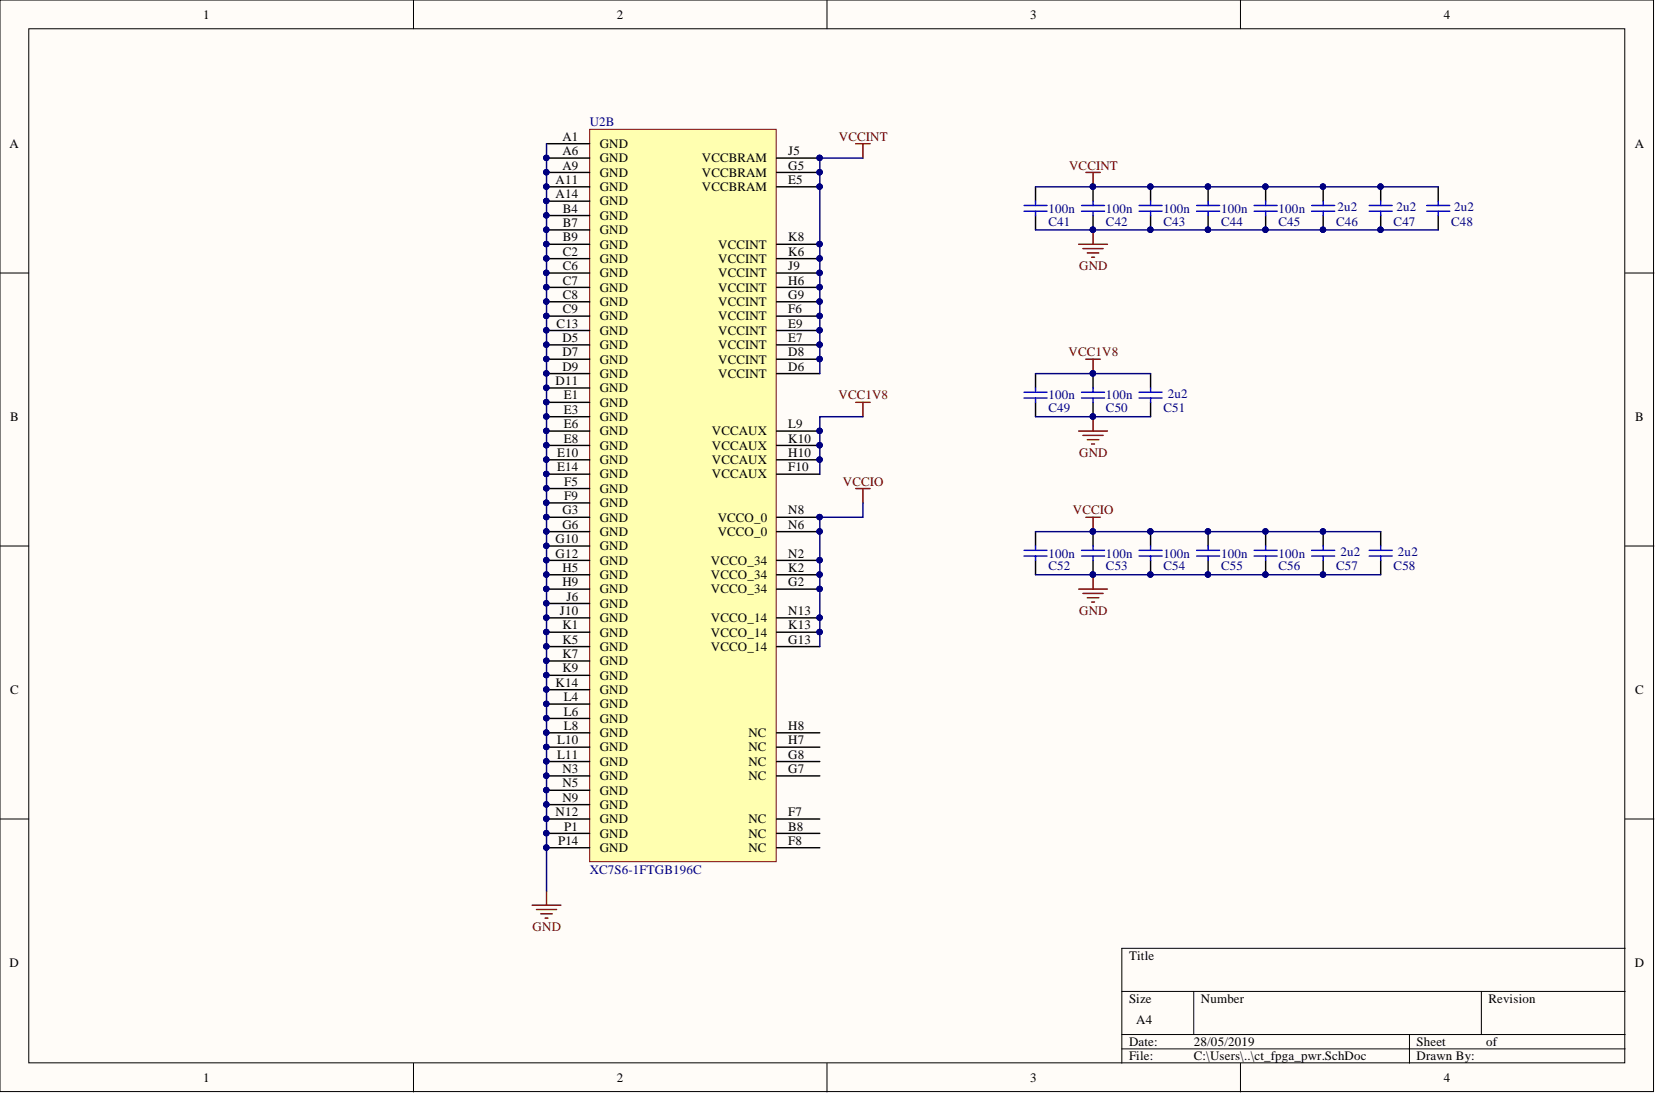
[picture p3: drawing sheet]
<svg xmlns="http://www.w3.org/2000/svg" width="292mm" height="193mm" viewBox="0 0 292 193" stroke-linecap="round" stroke-linejoin="round" font-family="sans-serif">
<defs><g id="words">
<g font-size="2.3">
<text x="35.9" y="3.3">1</text>
<text x="108.8" y="3.3">2</text>
<text x="181.7" y="3.3">3</text>
<text x="254.7" y="3.3">4</text>
<text x="1.7" y="26.1">A</text>
<text x="99.2" y="24.8">A1</text>
<text x="99.2" y="27.4">A6</text>
<text x="99.2" y="29.9">A9</text>
<text x="105.8" y="26.1">GND</text>
<text x="105.8" y="28.6">GND</text>
<text x="123.8" y="28.6">VCCBRAM</text>
<text x="139" y="29.9">G5</text>
<text x="139" y="27.4">J5</text>
<text x="288.4" y="26.1">A</text>
<text x="98" y="32.4">A11</text>
<text x="98" y="35">A14</text>
<text x="105.8" y="31.2">GND</text>
<text x="105.8" y="33.7">GND</text>
<text x="123.8" y="33.7">VCCBRAM</text>
<text x="123.8" y="31.2">VCCBRAM</text>
<text x="139" y="32.4">E5</text>
<text x="99.3" y="37.5">B4</text>
<text x="99.3" y="40">B7</text>
<text x="105.8" y="36.2">GND</text>
<text x="105.8" y="38.8">GND</text>
<text x="105.8" y="41.3">GND</text>
<text x="99.3" y="42.6">B9</text>
<text x="99.3" y="45.1">C2</text>
<text x="99.3" y="47.7">C6</text>
<text x="105.8" y="43.8">GND</text>
<text x="105.8" y="46.4">GND</text>
<text x="126.7" y="46.4">VCCINT</text>
<text x="126.7" y="43.8">VCCINT</text>
<text x="139" y="47.7">J9</text>
<text x="139" y="45.1">K6</text>
<text x="139" y="42.6">K8</text>
<text x="99.3" y="50.2">C7</text>
<text x="99.3" y="52.7">C8</text>
<text x="105.8" y="48.9">GND</text>
<text x="105.8" y="51.5">GND</text>
<text x="105.8" y="54">GND</text>
<text x="126.7" y="54">VCCINT</text>
<text x="126.7" y="51.5">VCCINT</text>
<text x="126.7" y="48.9">VCCINT</text>
<text x="139" y="52.7">G9</text>
<text x="139" y="50.2">H6</text>
<text x="98.2" y="57.8">C13</text>
<text x="99.3" y="55.3">C9</text>
<text x="105.8" y="56.5">GND</text>
<text x="105.8" y="59.1">GND</text>
<text x="126.7" y="59.1">VCCINT</text>
<text x="126.7" y="56.5">VCCINT</text>
<text x="139" y="57.8">E9</text>
<text x="139" y="55.3">F6</text>
<text x="99.2" y="60.3">D5</text>
<text x="99.2" y="62.9">D7</text>
<text x="99.2" y="65.4">D9</text>
<text x="105.8" y="61.6">GND</text>
<text x="105.8" y="64.1">GND</text>
<text x="126.7" y="64.1">VCCINT</text>
<text x="126.7" y="61.6">VCCINT</text>
<text x="139" y="65.4">D6</text>
<text x="139" y="62.9">D8</text>
<text x="139" y="60.3">E7</text>
<text x="98" y="67.9">D11</text>
<text x="99.4" y="70.5">E1</text>
<text x="105.8" y="66.7">GND</text>
<text x="105.8" y="69.2">GND</text>
<text x="105.8" y="71.7">GND</text>
<text x="126.7" y="66.7">VCCINT</text>
<text x="1.8" y="74.3">B</text>
<text x="99.4" y="73">E3</text>
<text x="99.4" y="75.5">E6</text>
<text x="105.8" y="74.3">GND</text>
<text x="105.8" y="76.8">GND</text>
<text x="125.6" y="76.8">VCCAUX</text>
<text x="139" y="75.5">L9</text>
<text x="288.4" y="74.3">B</text>
<text x="98.3" y="80.6">E10</text>
<text x="98.3" y="83.1">E14</text>
<text x="99.4" y="78.1">E8</text>
<text x="105.8" y="79.3">GND</text>
<text x="105.8" y="81.9">GND</text>
<text x="125.6" y="81.9">VCCAUX</text>
<text x="125.6" y="79.3">VCCAUX</text>
<text x="139" y="83.1">F10</text>
<text x="139" y="80.6">H10</text>
<text x="139" y="78.1">K10</text>
<text x="99.5" y="85.7">F5</text>
<text x="99.5" y="88.2">F9</text>
<text x="105.8" y="84.4">GND</text>
<text x="105.8" y="86.9">GND</text>
<text x="105.8" y="89.5">GND</text>
<text x="125.6" y="84.4">VCCAUX</text>
<text x="98" y="95.8">G10</text>
<text x="99.2" y="90.7">G3</text>
<text x="99.2" y="93.3">G6</text>
<text x="105.8" y="92">GND</text>
<text x="105.8" y="94.5">GND</text>
<text x="126.6" y="94.5">VCCO_0</text>
<text x="126.6" y="92">VCCO_0</text>
<text x="139" y="93.3">N6</text>
<text x="139" y="90.7">N8</text>
<text x="98" y="98.3">G12</text>
<text x="99.2" y="100.9">H5</text>
<text x="105.8" y="97.1">GND</text>
<text x="105.8" y="99.6">GND</text>
<text x="125.4" y="99.6">VCCO_34</text>
<text x="139" y="100.9">K2</text>
<text x="139" y="98.3">N2</text>
<text x="99.2" y="103.4">H9</text>
<text x="100" y="105.9">J6</text>
<text x="105.8" y="102.1">GND</text>
<text x="105.8" y="104.7">GND</text>
<text x="105.8" y="107.2">GND</text>
<text x="125.4" y="104.7">VCCO_34</text>
<text x="125.4" y="102.1">VCCO_34</text>
<text x="139" y="103.4">G2</text>
<text x="98.8" y="108.5">J10</text>
<text x="99.2" y="111">K1</text>
<text x="99.2" y="113.5">K5</text>
<text x="105.8" y="109.7">GND</text>
<text x="105.8" y="112.3">GND</text>
<text x="125.4" y="112.3">VCCO_14</text>
<text x="125.4" y="109.7">VCCO_14</text>
<text x="139" y="113.5">G13</text>
<text x="139" y="111">K13</text>
<text x="139" y="108.5">N13</text>
<text x="99.2" y="116.1">K7</text>
<text x="99.2" y="118.6">K9</text>
<text x="105.8" y="114.8">GND</text>
<text x="105.8" y="117.3">GND</text>
<text x="105.8" y="119.9">GND</text>
<text x="125.4" y="114.8">VCCO_14</text>
<text x="1.8" y="122.4">C</text>
<text x="98" y="121.1">K14</text>
<text x="99.4" y="123.7">L4</text>
<text x="105.8" y="122.4">GND</text>
<text x="105.8" y="124.9">GND</text>
<text x="288.4" y="122.4">C</text>
<text x="98.3" y="131.3">L10</text>
<text x="99.4" y="126.2">L6</text>
<text x="99.4" y="128.8">L8</text>
<text x="105.8" y="127.5">GND</text>
<text x="105.8" y="130">GND</text>
<text x="132" y="130">NC</text>
<text x="139" y="131.3">H7</text>
<text x="139" y="128.8">H8</text>
<text x="98.3" y="133.8">L11</text>
<text x="99.2" y="136.4">N3</text>
<text x="105.8" y="132.6">GND</text>
<text x="105.8" y="135.1">GND</text>
<text x="105.8" y="137.6">GND</text>
<text x="132" y="137.6">NC</text>
<text x="132" y="135.1">NC</text>
<text x="132" y="132.6">NC</text>
<text x="139" y="136.4">G7</text>
<text x="139" y="133.8">G8</text>
<text x="98" y="144">N12</text>
<text x="99.2" y="138.9">N5</text>
<text x="99.2" y="141.4">N9</text>
<text x="105.8" y="140.2">GND</text>
<text x="105.8" y="142.7">GND</text>
<text x="139" y="144">F7</text>
<text x="98.4" y="149">P14</text>
<text x="99.5" y="146.5">P1</text>
<text x="105.8" y="145.2">GND</text>
<text x="105.8" y="147.8">GND</text>
<text x="132" y="145.2">NC</text>
<text x="132" y="147.8">NC</text>
<text x="139" y="149">F8</text>
<text x="139" y="146.5">B8</text>
<text x="105.8" y="150.3">GND</text>
<text x="132" y="150.3">NC</text>
<text x="1.7" y="170.6">D</text>
<text x="199.1" y="169.3">Title</text>
<text x="288.4" y="170.6">D</text>
<text x="199.1" y="176.9">Size</text>
<text x="211.8" y="176.9">Number</text>
<text x="262.6" y="176.9">Revision</text>
<text x="199.1" y="184.5">Date:</text>
<text x="200.4" y="180.7">A4</text>
<text x="210.6" y="184.5">28/05/2019</text>
<text x="249.9" y="184.5">Sheet</text>
<text x="262.2" y="184.5">of</text>
<text x="35.9" y="190.8">1</text>
<text x="108.8" y="190.8">2</text>
<text x="181.7" y="190.8">3</text>
<text x="199.1" y="187">File:</text>
<text x="210.6" y="187">C:\Users\..\ct_fpga_pwr.SchDoc</text>
<text x="249.9" y="187">Drawn By:</text>
<text x="254.7" y="190.8">4</text>
</g>
<g font-size="2.3" fill="#000080">
<text x="104" y="22.3">U2B</text>
<text x="184.9" y="39.8">C41</text>
<text x="184.9" y="37.5">100n</text>
<text x="195.1" y="39.8">C42</text>
<text x="195.1" y="37.5">100n</text>
<text x="205.2" y="39.8">C43</text>
<text x="205.2" y="37.5">100n</text>
<text x="215.4" y="39.8">C44</text>
<text x="215.4" y="37.5">100n</text>
<text x="225.5" y="39.8">C45</text>
<text x="225.5" y="37.5">100n</text>
<text x="235.7" y="39.8">C46</text>
<text x="235.9" y="37.3">2u2</text>
<text x="245.8" y="39.8">C47</text>
<text x="246.3" y="37.3">2u2</text>
<text x="256" y="39.8">C48</text>
<text x="256.5" y="37.3">2u2</text>
<text x="184.9" y="70.5">100n</text>
<text x="195.1" y="70.5">100n</text>
<text x="206" y="70.2">2u2</text>
<text x="184.9" y="72.7">C49</text>
<text x="195.1" y="72.7">C50</text>
<text x="205.2" y="72.7">C51</text>
<text x="184.9" y="100.6">C52</text>
<text x="184.9" y="98.3">100n</text>
<text x="195.1" y="100.6">C53</text>
<text x="195.1" y="98.3">100n</text>
<text x="205.2" y="100.6">C54</text>
<text x="205.2" y="98.3">100n</text>
<text x="215.4" y="100.6">C55</text>
<text x="215.4" y="98.3">100n</text>
<text x="225.5" y="100.6">C56</text>
<text x="225.5" y="98.3">100n</text>
<text x="235.7" y="100.6">C57</text>
<text x="236.4" y="98.1">2u2</text>
<text x="245.8" y="100.6">C58</text>
<text x="246.6" y="98.1">2u2</text>
<text x="104" y="154.1">XC7S6-1FTGB196C</text>
</g>
<g font-size="2.3" fill="#800000">
<text x="148" y="24.8">VCCINT</text>
<text x="188.6" y="29.9">VCCINT</text>
<text x="190.4" y="47.7">GND</text>
<text x="188.5" y="62.9">VCC1V8</text>
<text x="147.9" y="70.5">VCC1V8</text>
<text x="190.4" y="80.6">GND</text>
<text x="148.7" y="85.7">VCCIO</text>
<text x="189.3" y="90.7">VCCIO</text>
<text x="190.4" y="108.5">GND</text>
<text x="93.9" y="164.2">GND</text>
</g>
</g></defs>
<g fill="#fffcf8" stroke="#000" stroke-width=".18">
<path d="M0 0h291.7v192.5h-291.7z"/>
<path d="M5.1 5.1h281.5v182.4h-281.5z"/>
</g>
<g fill="none" stroke="#000" stroke-width=".18">
<path d="M72.9 0v5.1M145.9 0v5.1M218.8 0v5.1M0 48.2h5.1M286.7 48.2h5M0 96.3h5.1M286.7 96.3h5M0 144.5h5.1M286.7 144.5h5M197.9 174.9h88.8M210.6 174.9v7.6M261.3 174.9v7.6"/>
<path d="M286.7 167.3h-88.8v20.2M72.9 187.5v5.1M145.9 187.5v5.1M197.9 182.5h88.8M197.9 185h88.8M218.8 187.5v5.1M248.6 182.5v5"/>
</g>
<path d="M104 22.8h32.9v129.2h-32.9z" fill="#ffffb0" stroke="#800000" stroke-width=".18"/>
<g fill="none" stroke="#000" stroke-width=".25">
<path d="M96.4 25.3h7.6M96.4 27.9h7.6M96.4 30.4h7.6M96.4 33h7.6M96.4 35.5h7.6M96.4 38h7.6M137 27.9h7.6M137 30.4h7.6M137 33h7.6M182.7 33v2.5M182.7 38v2.6M192.8 33v2.5"/>
<path d="M192.8 38v2.6M203 33v2.5M203 38v2.6M213.1 33v2.5M213.1 38v2.6M223.2 33v2.5M223.2 38v2.6M233.4 33v2.5M233.4 38v2.6M243.5 33v2.5M243.5 38v2.6M253.7 33v2.5"/>
<path d="M253.7 38v2.6M96.4 40.6h7.6M96.4 43.1h7.6M96.4 45.6h7.6M96.4 48.2h7.6M96.4 50.7h7.6M96.4 53.2h7.6M96.4 55.8h7.6M96.4 58.3h7.6M137 43.1h7.6M137 45.6h7.6M137 48.2h7.6"/>
<path d="M137 50.7h7.6M137 53.2h7.6M137 55.8h7.6M137 58.3h7.6M96.4 60.8h7.6M96.4 63.4h7.6M96.4 65.9h7.6M96.4 68.4h7.6M96.4 71h7.6M96.4 73.5h7.6M96.4 76h7.6M96.4 78.6h7.6"/>
<path d="M137 60.8h7.6M137 63.4h7.6M137 65.9h7.6M137 76h7.6M137 78.6h7.6M182.7 65.9v2.5M182.7 71v2.5M192.8 65.9v2.5M192.8 71v2.5M203 65.9v2.5M203 71v2.5M96.4 81.1h7.6"/>
<path d="M96.4 83.6h7.6M96.4 86.2h7.6M96.4 88.7h7.6M96.4 91.2h7.6M96.4 93.8h7.6M96.4 96.3h7.6M96.4 98.8h7.6M137 81.1h7.6M137 83.6h7.6M137 91.2h7.6M137 93.8h7.6M137 98.8h7.6"/>
<path d="M182.7 93.8v2.5M182.7 98.8v2.6M192.8 93.8v2.5M192.8 98.8v2.6M203 93.8v2.5M203 98.8v2.6M213.1 93.8v2.5M213.1 98.8v2.6M223.2 93.8v2.5M223.2 98.8v2.6M233.4 93.8v2.5M233.4 98.8v2.6"/>
<path d="M243.5 93.8v2.5M243.5 98.8v2.6M96.4 101.4h7.6M96.4 103.9h7.6M96.4 106.4h7.6M96.4 109h7.6M96.4 111.5h7.6M96.4 114.1h7.6M96.4 116.6h7.6M96.4 119.1h7.6M137 101.4h7.6M137 103.9h7.6"/>
<path d="M137 109h7.6M137 111.5h7.6M137 114.1h7.6M96.4 121.7h7.6M96.4 124.2h7.6M96.4 126.7h7.6M96.4 129.3h7.6M96.4 131.8h7.6M96.4 134.3h7.6M96.4 136.9h7.6M96.4 139.4h7.6M137 129.3h7.6"/>
<path d="M137 131.8h7.6M137 134.3h7.6M137 136.9h7.6M96.4 141.9h7.6M96.4 144.5h7.6M96.4 147h7.6M96.4 149.5h7.6M137 144.5h7.6M137 147h7.6M137 149.5h7.6"/>
</g>
<g fill="#000080" stroke="#000080" stroke-width=".18">
<circle cx="96.4" cy="27.8" r=".47"/>
<circle cx="96.4" cy="30.4" r=".47"/>
<circle cx="96.4" cy="32.9" r=".47"/>
<circle cx="96.4" cy="35.4" r=".47"/>
<circle cx="96.4" cy="38" r=".47"/>
<circle cx="96.4" cy="40.5" r=".47"/>
<circle cx="96.4" cy="43.1" r=".47"/>
<circle cx="96.4" cy="45.6" r=".47"/>
<circle cx="96.4" cy="48.1" r=".47"/>
<circle cx="96.4" cy="50.7" r=".47"/>
<circle cx="96.4" cy="53.2" r=".47"/>
<circle cx="96.4" cy="55.7" r=".47"/>
<circle cx="96.4" cy="58.3" r=".47"/>
<circle cx="96.4" cy="60.8" r=".47"/>
<circle cx="96.4" cy="63.3" r=".47"/>
<circle cx="96.4" cy="65.9" r=".47"/>
<circle cx="96.4" cy="68.4" r=".47"/>
<circle cx="96.4" cy="70.9" r=".47"/>
<circle cx="96.4" cy="73.5" r=".47"/>
<circle cx="96.4" cy="76" r=".47"/>
<circle cx="96.4" cy="78.5" r=".47"/>
<circle cx="96.4" cy="81.1" r=".47"/>
<circle cx="96.4" cy="83.6" r=".47"/>
<circle cx="96.4" cy="86.1" r=".47"/>
<circle cx="96.4" cy="88.7" r=".47"/>
<circle cx="96.4" cy="91.2" r=".47"/>
<circle cx="96.4" cy="93.7" r=".47"/>
<circle cx="96.4" cy="96.3" r=".47"/>
<circle cx="96.4" cy="98.8" r=".47"/>
<circle cx="96.4" cy="101.3" r=".47"/>
<circle cx="96.4" cy="103.9" r=".47"/>
<circle cx="96.4" cy="106.4" r=".47"/>
<circle cx="96.4" cy="108.9" r=".47"/>
<circle cx="96.4" cy="111.5" r=".47"/>
<circle cx="96.4" cy="114" r=".47"/>
<circle cx="96.4" cy="116.5" r=".47"/>
<circle cx="96.4" cy="119.1" r=".47"/>
<circle cx="96.4" cy="121.6" r=".47"/>
<circle cx="96.4" cy="124.2" r=".47"/>
<circle cx="96.4" cy="126.7" r=".47"/>
<circle cx="96.4" cy="129.2" r=".47"/>
<circle cx="96.4" cy="131.8" r=".47"/>
<circle cx="96.4" cy="134.3" r=".47"/>
<circle cx="96.4" cy="136.8" r=".47"/>
<circle cx="96.4" cy="139.4" r=".47"/>
<circle cx="96.4" cy="141.9" r=".47"/>
<circle cx="96.4" cy="144.4" r=".47"/>
<circle cx="96.4" cy="147" r=".47"/>
<circle cx="96.4" cy="149.5" r=".47"/>
<circle cx="144.6" cy="81.1" r=".47"/>
<circle cx="144.6" cy="78.5" r=".47"/>
<circle cx="144.6" cy="76" r=".47"/>
<circle cx="144.6" cy="63.3" r=".47"/>
<circle cx="144.6" cy="60.8" r=".47"/>
<circle cx="144.6" cy="58.3" r=".47"/>
<circle cx="144.6" cy="55.7" r=".47"/>
<circle cx="144.6" cy="53.2" r=".47"/>
<circle cx="144.6" cy="50.7" r=".47"/>
<circle cx="144.6" cy="48.1" r=".47"/>
<circle cx="144.6" cy="45.6" r=".47"/>
<circle cx="144.6" cy="43.1" r=".47"/>
<circle cx="144.6" cy="32.9" r=".47"/>
<circle cx="144.6" cy="30.4" r=".47"/>
<circle cx="144.6" cy="27.8" r=".47"/>
<circle cx="144.6" cy="111.5" r=".47"/>
<circle cx="144.6" cy="108.9" r=".47"/>
<circle cx="144.6" cy="103.9" r=".47"/>
<circle cx="144.6" cy="101.3" r=".47"/>
<circle cx="144.6" cy="98.8" r=".47"/>
<circle cx="144.6" cy="93.7" r=".47"/>
<circle cx="144.6" cy="91.2" r=".47"/>
<circle cx="192.8" cy="32.9" r=".47"/>
<circle cx="192.8" cy="40.5" r=".47"/>
<circle cx="202.9" cy="32.9" r=".47"/>
<circle cx="202.9" cy="40.5" r=".47"/>
<circle cx="213.1" cy="32.9" r=".47"/>
<circle cx="213.1" cy="40.5" r=".47"/>
<circle cx="223.2" cy="32.9" r=".47"/>
<circle cx="223.2" cy="40.5" r=".47"/>
<circle cx="192.8" cy="93.7" r=".47"/>
<circle cx="192.8" cy="101.3" r=".47"/>
<circle cx="202.9" cy="93.7" r=".47"/>
<circle cx="202.9" cy="101.3" r=".47"/>
<circle cx="213.1" cy="93.7" r=".47"/>
<circle cx="213.1" cy="101.3" r=".47"/>
<circle cx="223.2" cy="93.7" r=".47"/>
<circle cx="223.2" cy="101.3" r=".47"/>
<circle cx="233.4" cy="32.9" r=".47"/>
<circle cx="233.4" cy="40.5" r=".47"/>
<circle cx="243.5" cy="32.9" r=".47"/>
<circle cx="243.5" cy="40.5" r=".47"/>
<circle cx="233.4" cy="93.7" r=".47"/>
<circle cx="233.4" cy="101.3" r=".47"/>
<circle cx="192.8" cy="65.9" r=".47"/>
<circle cx="192.8" cy="73.5" r=".47"/>
</g>
<g fill="none" stroke="#800000" stroke-width=".25">
<path d="M150.9 25.3h2.6M152.2 25.3v2.6M191.5 30.4h2.6M192.8 30.4v2.6M190.3 43.1h5M191 43.8h3.6M191.8 44.6h2M192.5 45.4h.6M192.8 40.6v2.5M150.9 71h2.6M152.2 71v2.5M190.3 76h5"/>
<path d="M191 76.8h3.6M191.5 63.4h2.6M191.8 77.6h2M192.5 78.3h.6M192.8 63.4v2.5M192.8 73.5v2.5M150.9 86.2h2.6M152.2 86.2v2.5M191.5 91.2h2.6M192.8 91.2v2.6M190.3 103.9h5M191 104.7h3.6"/>
<path d="M191.8 105.4h2M192.5 106.2h.6M192.8 101.4v2.5M93.9 159.7h5M96.4 157.1v2.6M94.6 160.4h3.6M95.4 161.2h2M96.1 162h.6"/>
</g>
<path d="M96.4 25.3v131.8M152.2 27.9h-7.6v38M182.7 33h71M182.7 40.6h71M152.2 73.5h-7.6v10.1M182.7 65.9h20.3M182.7 73.5h20.3M152.2 88.7v2.5h-7.6v22.9M182.7 93.8h60.8M182.7 101.4h60.8" fill="none" stroke="#000080" stroke-width=".25"/>
<g fill="none" stroke="#00f" stroke-width=".25">
<path d="M180.6 37.3h4.1M180.6 36.2h4.1M182.7 35.5v.7M182.7 37.3v.7M190.8 37.3h4M190.8 36.2h4M192.8 35.5v.7M192.8 37.3v.7M200.9 37.3h4.1M200.9 36.2h4.1M203 35.5v.7M203 37.3v.7"/>
<path d="M211.1 37.3h4M211.1 36.2h4M213.1 35.5v.7M213.1 37.3v.7M221.2 37.3h4.1M221.2 36.2h4.1M223.2 35.5v.7M223.2 37.3v.7M231.4 37.3h4M231.4 36.2h4M233.4 35.5v.7M233.4 37.3v.7"/>
<path d="M241.5 37.3h4.1M241.5 36.2h4.1M243.5 35.5v.7M243.5 37.3v.7M251.7 37.3h4M251.7 36.2h4M253.7 35.5v.7M253.7 37.3v.7M180.6 70.2h4.1M180.6 69.2h4.1M182.7 68.4v.8M182.7 70.2v.8"/>
<path d="M190.8 70.2h4M190.8 69.2h4M192.8 68.4v.8M192.8 70.2v.8M200.9 70.2h4.1M200.9 69.2h4.1M203 68.4v.8M203 70.2v.8M180.6 98.1h4.1M180.6 97.1h4.1M182.7 96.3v.8M182.7 98.1v.7"/>
<path d="M190.8 98.1h4M190.8 97.1h4M192.8 96.3v.8M192.8 98.1v.7M200.9 98.1h4.1M200.9 97.1h4.1M203 96.3v.8M203 98.1v.7M211.1 98.1h4M211.1 97.1h4M213.1 96.3v.8M213.1 98.1v.7"/>
<path d="M221.2 98.1h4.1M221.2 97.1h4.1M223.2 96.3v.8M223.2 98.1v.7M231.4 98.1h4M231.4 97.1h4M233.4 96.3v.8M233.4 98.1v.7M241.5 98.1h4.1M241.5 97.1h4.1M243.5 96.3v.8M243.5 98.1v.7"/>
</g>
<use href="#words"/>
</svg>
